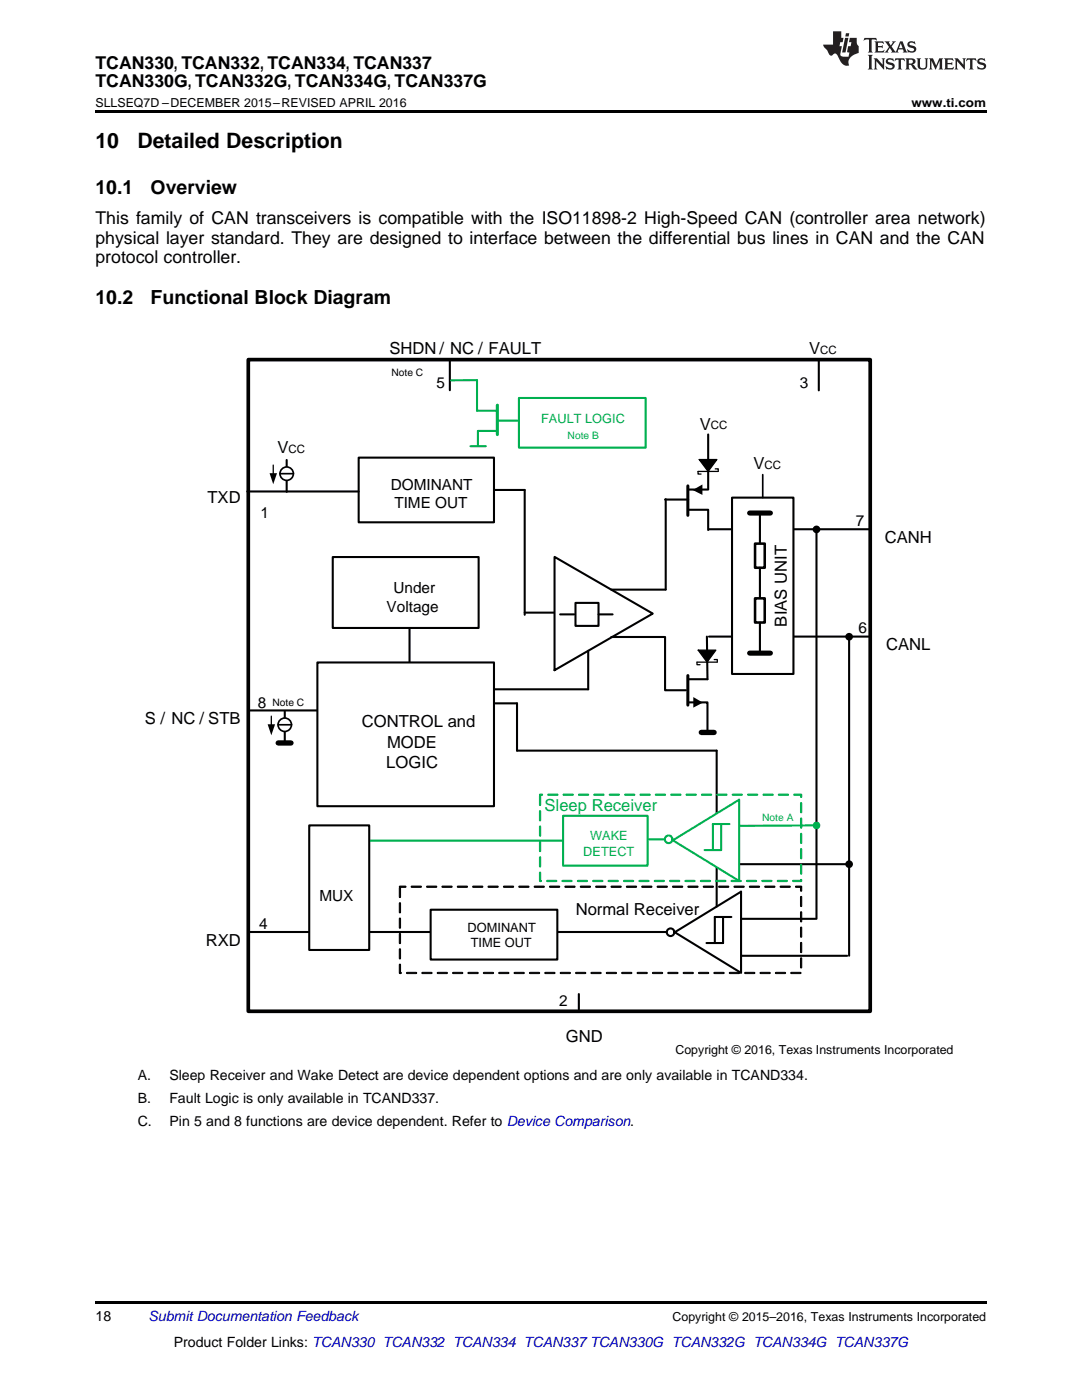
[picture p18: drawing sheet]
<svg xmlns="http://www.w3.org/2000/svg" width="216mm" height="279mm" viewBox="0 0 216 279" stroke-linecap="round" stroke-linejoin="round" font-family="sans-serif">
<defs><g id="words">
<g font-size="4.2">
<text x="19" y="29.6">10</text>
<text x="27.4" y="29.6">Detailed Description</text>
</g>
<g font-size="3.9">
<text x="19" y="38.8">10.1</text>
<text x="30.1" y="38.8">Overview</text>
<text x="19" y="60.6">10.2</text>
<text x="30.1" y="60.6">Functional Block Diagram</text>
</g>
<g font-size="3.5">
<text x="19" y="13.8">TCAN330, TCAN332, TCAN334, TCAN337</text>
<text x="19" y="17.3">TCAN330G, TCAN332G, TCAN334G, TCAN337G</text>
<text x="19" y="44.8">This family of CAN transceivers is compatible with the ISO11898-2 High-Speed CAN (controller area network)</text>
<text x="19" y="48.6">physical layer standard. They are designed to interface between the differential bus lines in CAN and the CAN</text>
<text x="19" y="52.5">protocol controller.</text>
</g>
<g font-size="3.3">
<text x="77.7" y="70.6">SHDN / NC / FAULT</text>
<text x="161.5" y="70.6">V</text>
<text x="139.6" y="85.7">V</text>
<text x="55.4" y="90.5">V</text>
<text x="150.4" y="93.7">V</text>
<text x="41.4" y="100.5">TXD</text>
<text x="176.5" y="108.3">CANH</text>
<text x="157" y="125" transform="rotate(-90 157 125)">BIAS UNIT</text>
<text x="176.8" y="129.7">CANL</text>
<text x="28.9" y="144.5">S / NC / STB</text>
<text x="72.2" y="145.1">CONTROL and</text>
<text x="77.2" y="149.2">MODE</text>
<text x="77.1" y="153.3">LOGIC</text>
<text x="114.9" y="182.6">Normal Receiver</text>
<text x="41" y="188.8">RXD</text>
<text x="112.9" y="207.9">GND</text>
</g>
<text font-size="3.3" fill="#00b050" x="108.7" y="161.9">Sleep Receiver</text>
<g font-size="3.1">
<text x="87.1" y="77.4">5</text>
<text x="159.6" y="77.4">3</text>
<text x="78" y="97.7">DOMINANT</text>
<text x="78.7" y="101.4">TIME OUT</text>
<text x="52" y="103.4">1</text>
<text x="170.8" y="104.9">7</text>
<text x="78.5" y="118.4">Under</text>
<text x="77.1" y="122.1">Voltage</text>
<text x="171.3" y="126.4">6</text>
<text x="51.5" y="141.4">8</text>
<text x="63.7" y="179.7">MUX</text>
<text x="51.7" y="185.4">4</text>
<text x="111.6" y="200.7">2</text>
</g>
<g font-size="2.8">
<text x="27.5" y="215.5">A.</text>
<text x="33.8" y="215.5">Sleep Receiver and Wake Detect are device dependent options and are only available in TCAND334.</text>
<text x="27.5" y="220.1">B.</text>
<text x="33.8" y="220.1">Fault Logic is only available in TCAND337.</text>
<text x="27.5" y="224.8">C.</text>
<text x="33.8" y="224.8">Pin 5 and 8 functions are device dependent. Refer to Device Comparison.</text>
<text x="19" y="263.6">18</text>
<text x="34.7" y="268.9">Product Folder Links: TCAN330 TCAN332 TCAN334 TCAN337 TCAN330G TCAN332G TCAN334G TCAN337G</text>
</g>
<text font-size="2.8" fill="#0000c8" x="29.6" y="263.6">Submit Documentation Feedback</text>
<g font-size="2.6" fill="#00b050">
<text x="108" y="84.4">FAULT LOGIC</text>
<text x="117.8" y="167.6">WAKE</text>
<text x="116.4" y="170.8">DETECT</text>
</g>
<g font-size="2.6">
<text x="93.3" y="186">DOMINANT</text>
<text x="93.9" y="189">TIME OUT</text>
</g>
<g font-size="2.5">
<text x="19" y="21.4">SLLSEQ7D –DECEMBER 2015–REVISED APRIL 2016</text>
<text x="181.9" y="21.4">www.ti.com</text>
<text x="134.8" y="210.3">Copyright © 2016, Texas Instruments Incorporated</text>
<text x="134.2" y="263.6">Copyright © 2015–2016, Texas Instruments Incorporated</text>
</g>
<g font-size="2.3">
<text x="163.7" y="70.6">CC</text>
<text x="141.8" y="85.7">CC</text>
<text x="57.6" y="90.4">CC</text>
<text x="152.5" y="93.6">CC</text>
</g>
<g font-size="2">
<text x="78.1" y="75.1">Note C</text>
<text x="54.4" y="140.9">Note C</text>
</g>
<g font-size="2" fill="#00b050">
<text x="113.3" y="87.7">Note B</text>
<text x="152.1" y="163.8">Note A</text>
</g>
</g></defs>
<path d="M19 259.7h177.8v.5h-177.8z" fill="#000"/>
<path d="M137.3 97.7h3.8M141.3 86.7v11M137.3 101.7h4v4.1M141.5 105.6h32.1M104.7 122.3h12.6M141.1 127l.1 8.6h-3.9M137.3 140.2h3.9v6M147.3 190.7h21.7" fill="none" stroke="#000" stroke-width=".41"/>
<path d="M137.3 97v5.9M137.3 134.8v5.9" fill="none" stroke="#000" stroke-width=".61"/>
<path d="M139.5 91.7h3.6l-1.8 2.4zM138.2 97.8l2-1.1v2.1zM139.3 129.8h3.5l-1.7 2.3zM138.3 139.1l1.9 1.1-1.9 1z" fill="#000"/>
<path d="M139.5 91.7h3.6l-1.8 2.4zM142.7 93.6h.6v.5M143.3 94.1h-4v.5h.6M139.3 129.8h3.5l-1.7 2.3zM142.5 131.6h.6v.5h-4v.6h.6" fill="none" stroke="#000" stroke-width=".26"/>
<path d="M71.6 91.3h27v12.9h-27z" fill-rule="evenodd" fill="#fff"/>
<path d="M71.6 91.3h27v12.9h-27z" fill="none" stroke="#000" stroke-width=".41"/>
<path d="M110.7 111.1l19.5 11.4-19.5 11.3z" fill="#fff"/>
<path d="M132.7 99.7h4.6M132.8 99.6v18M110.7 111.1l19.5 11.4-19.5 11.3zM122 117.7h10.8M122 127.1h10.6M132.7 127.1v10.7h4.2M141.5 127h32.1" fill="none" stroke="#000" stroke-width=".41"/>
<g fill="#fff">
<path d="M134.6 186.1l13.3-8.1v16.2z"/>
<path d="M133.6 185.5a.63 .63 0 0 1 .8 .4 .63 .63 0 0 1-.4 .8l-.4-.1a.62 .62 0 0 1 0-1.1z" fill-rule="evenodd"/>
</g>
<path d="M134.6 186.1l13.3-8.1v16.2zM144.3 183v5.2h-3.3M145.9 183h-3.3v5.2" fill="none" stroke="#000" stroke-width=".41"/>
<circle cx="133.8" cy="186" r=".76" fill="#fff"/>
<g fill="none" stroke="#000" stroke-width=".41">
<path d="M163.4 71.8v6.1M49.3 98.1h22.3M162.9 105.7v77.7M111.8 122.6h2.8M114.8 120.3h4.6v4.6h-4.6zM117.4 129.9v7.7M119.4 122.6h2.8M169.4 127.1v63.6M49.5 186h83.5M147.9 183.4h14.8"/>
<circle cx="133.8" cy="186" r=".76"/>
</g>
<g fill="#000">
<circle cx="162.9" cy="105.7" r=".77"/>
<circle cx="169.4" cy="127.1" r=".77"/>
</g>
<path d="M49.5 71.8h124.1v130h-124.1z" fill="none" stroke="#000" stroke-width=".73"/>
<path d="M139.9 146.2h2.6" fill="none" stroke="#000" stroke-width="1.1"/>
<path d="M133.1 167a.59 .59 0 0 1 .8 .2 .59 .59 0 0 1-.1 .8h-.6a.73 .73 0 0 1-.1-1z" fill-rule="evenodd" fill="#fff"/>
<path d="M133.1 167a.59 .59 0 0 1 .8 .2 .59 .59 0 0 1-.1 .8h-.6a.73 .73 0 0 1-.1-1z" fill="none" stroke="#00b050" stroke-width=".41"/>
<circle cx="133.4" cy="167.5" r=".76" fill="#fff"/>
<g fill="none" stroke="#00b050" stroke-width=".41">
<path d="M162.9 164.7l-15.4 .1"/>
<circle cx="133.4" cy="167.5" r=".76"/>
</g>
<circle cx="162.9" cy="164.7" r=".77" fill="#00b050"/>
<path d="M98.6 97.8h6.1M104.7 97.8v24.9M143 149.8v31.1M147.5 172.5h21.9" fill="none" stroke="#000" stroke-width=".41"/>
<circle cx="169.4" cy="172.5" r=".77" fill="#000"/>
<path d="M127 167.5h5.7" fill="none" stroke="#00b050" stroke-width=".41"/>
<path d="M134.3 167.7l13.2-8.1v16.2z" fill="#fff"/>
<path d="M73.7 167.8h38.7M134.3 167.7l13.2-8.1v16.2zM143.9 164.5v5.1h-3.3M145.6 164.5h-3.4v5.1" fill="none" stroke="#00b050" stroke-width=".41"/>
<path d="M81.7 125.3v6.9M49.5 141.8h16.9M115.5 198.4v3" fill="none" stroke="#000" stroke-width=".41"/>
<path d="M63.3 132.2h35.3v28.7h-35.3z" fill-rule="evenodd" fill="#fff"/>
<path d="M63.3 132.2h35.3v28.7h-35.3z" fill="none" stroke="#000" stroke-width=".41"/>
<path d="M146.1 99.3h12.2v35.2h-12.2z" fill-rule="evenodd" fill="#fff"/>
<path d="M146.1 99.3h12.2v35.2h-12.2zM151.6 102.4v6.1" fill="none" stroke="#000" stroke-width=".41"/>
<path d="M150.7 108.5h1.9v4.8h-1.9z" fill-rule="evenodd" fill="#fff"/>
<path d="M150.7 108.5h1.9v4.8h-1.9z" fill="none" stroke="#000" stroke-width=".51"/>
<path d="M151.6 113.3v6.1" fill="none" stroke="#000" stroke-width=".41"/>
<path d="M150.7 119.4h1.9v4.8h-1.9z" fill-rule="evenodd" fill="#fff"/>
<path d="M150.7 119.4h1.9v4.8h-1.9z" fill="none" stroke="#000" stroke-width=".51"/>
<path d="M151.6 124.2v6.1" fill="none" stroke="#000" stroke-width=".41"/>
<path d="M149.6 102.4h4.1M149.6 130.3h4.1" fill="none" stroke="#000" stroke-width="1"/>
<path d="M112.4 162.8h16.8v10h-16.8z" fill-rule="evenodd" fill="#fff"/>
<path d="M112.4 162.8h16.8v10h-16.8z" fill="none" stroke="#00b050" stroke-width=".41"/>
<path d="M98.6 140.4h4.6v9.4" fill="none" stroke="#000" stroke-width=".41"/>
<path d="M85.9 181.6h25.3v9.9h-25.3z" fill-rule="evenodd" fill="#fff"/>
<path d="M85.9 181.6h25.3v9.9h-25.3z" fill="none" stroke="#000" stroke-width=".41"/>
<path d="M107.7 158.8l.2 .1v1.7l-.1 .2-.2-.2zM107.7 161.8l.2 .1v1.8l-.1 .1-.2-.1zM107.7 164.9l.2 .1v1.8l-.1 .1-.2-.1zM107.7 168l.2 .1v1.7l-.1 .2-.2-.2zM107.7 171l.2 .1v1.8l-.1 .1-.2-.1zM107.7 174.1l.2 .1v1.6l-.1-.1h.2l-.1 .2-.3-.1zM109.1 175.7h1.9l.1 .1-.1 .1h-1.8zM112.2 175.7h1.8l.2 .1-.2 .1h-1.7zM115.2 175.7h1.9l.1 .1-.1 .1h-1.8zM118.3 175.7h1.9l.1 .1-.1 .1h-1.8zM121.4 175.7h1.9l.1 .1-.1 .1h-1.8zM124.4 175.7h1.9l.2 .1-.2 .1h-1.8zM127.5 175.7h1.9l.1 .1-.1 .1h-1.8zM130.6 175.7h1.9l.1 .1-.1 .1h-1.8zM133.6 175.7h1.9l.1 .1-.1 .1h-1.8zM136.7 175.7h1.9l.1 .1-.1 .1h-1.8zM139.8 175.7h1.9l.1 .1-.1 .1h-1.8zM142.8 175.7h1.9l.2 .1-.2 .1h-1.8zM145.9 175.7h1.9l.1 .1-.1 .1h-1.8zM149 175.7h1.9l.1 .1-.1 .1h-1.8zM152 175.7h1.9l.1 .1-.1 .1h-1.8zM155.1 175.7h1.9l.1 .1-.1 .1h-1.8zM158.2 175.7h1.7l-.2 .1 .1-.3 .2 .1-.1 .3h-1.6zM159.8 172.5h.2v1.8l-.1 .2-.2-.2zM159.8 169.4l.2 .1v1.8l-.1 .1-.2-.1zM159.8 166.3l.2 .1v1.8l-.1 .1-.2-.1zM159.8 163.3l.2 .1v1.8l-.1 .1-.2-.1zM159.8 160.2l.2 .1v1.8l-.1 .1-.2-.1zM158.4 158.5h1.5l.1 .5-.2 .1-.1-.5 .2 .1h-1.4zM155.3 158.5h1.9l.1 .1-.1 .1h-1.8zM152.3 158.5h1.9l.1 .1-.1 .1h-1.8zM149.2 158.5h1.9l.1 .1-.1 .1h-1.8zM146.1 158.5h1.9l.1 .1-.1 .1h-1.8zM143.1 158.5h1.8l.2 .1-.2 .1h-1.7zM140 158.5h1.9l.1 .1-.1 .1h-1.8zM136.9 158.5h1.9l.1 .1-.1 .1h-1.8zM133.9 158.5h1.9l.1 .1-.1 .1h-1.8zM130.8 158.5h1.9l.1 .1-.1 .1h-1.8zM127.7 158.5h1.9l.1 .1-.1 .1h-1.8zM124.7 158.5h1.8l.2 .1-.2 .1h-1.7zM121.6 158.5h1.9l.1 .1-.1 .1h-1.8zM118.5 158.5h1.9l.1 .1-.1 .1h-1.8zM115.5 158.5h1.8l.2 .1-.2 .1h-1.7zM112.4 158.5h1.9l.1 .1-.1 .1h-1.8zM109.3 158.5h1.9l.1 .1-.1 .1h-1.8zM107.7 158.5h.4l.2 .1-.5 .1z" fill-rule="evenodd" fill="#00b050"/>
<g fill="none" stroke="#00b050" stroke-width=".2">
<path d="M107.7 158.8l.2 .1v1.7l-.1 .2-.2-.2zM107.7 158.5h.4l.2 .1-.5 .1zM109.3 158.5h1.9l.1 .1-.1 .1h-1.8zM112.4 158.5h1.9l.1 .1-.1 .1h-1.8zM115.5 158.5h1.8l.2 .1-.2 .1h-1.7zM118.5 158.5h1.9l.1 .1-.1 .1h-1.8zM121.6 158.5h1.9l.1 .1-.1 .1h-1.8zM124.7 158.5h1.8l.2 .1-.2 .1h-1.7zM127.7 158.5h1.9l.1 .1-.1 .1h-1.8zM130.8 158.5h1.9l.1 .1-.1 .1h-1.8zM133.9 158.5h1.9l.1 .1-.1 .1h-1.8zM136.9 158.5h1.9l.1 .1-.1 .1h-1.8z"/>
<path d="M140 158.5h1.9l.1 .1-.1 .1h-1.8zM143.1 158.5h1.8l.2 .1-.2 .1h-1.7zM146.1 158.5h1.9l.1 .1-.1 .1h-1.8zM149.2 158.5h1.9l.1 .1-.1 .1h-1.8zM152.3 158.5h1.9l.1 .1-.1 .1h-1.8zM155.3 158.5h1.9l.1 .1-.1 .1h-1.8zM158.4 158.5h1.5l.1 .5-.2 .1-.1-.5 .2 .1h-1.4zM107.7 161.8l.2 .1v1.8l-.1 .1-.2-.1zM107.7 164.9l.2 .1v1.8l-.1 .1-.2-.1zM107.7 168l.2 .1v1.7l-.1 .2-.2-.2zM107.7 171l.2 .1v1.8l-.1 .1-.2-.1zM107.7 174.1l.2 .1v1.6l-.1-.1h.2l-.1 .2-.3-.1z"/>
<path d="M109.1 175.7h1.9l.1 .1-.1 .1h-1.8zM112.2 175.7h1.8l.2 .1-.2 .1h-1.7zM115.2 175.7h1.9l.1 .1-.1 .1h-1.8zM118.3 175.7h1.9l.1 .1-.1 .1h-1.8zM121.4 175.7h1.9l.1 .1-.1 .1h-1.8zM124.4 175.7h1.9l.2 .1-.2 .1h-1.8zM127.5 175.7h1.9l.1 .1-.1 .1h-1.8zM130.6 175.7h1.9l.1 .1-.1 .1h-1.8zM133.6 175.7h1.9l.1 .1-.1 .1h-1.8zM136.7 175.7h1.9l.1 .1-.1 .1h-1.8zM139.8 175.7h1.9l.1 .1-.1 .1h-1.8zM142.8 175.7h1.9l.2 .1-.2 .1h-1.8z"/>
<path d="M145.9 175.7h1.9l.1 .1-.1 .1h-1.8zM149 175.7h1.9l.1 .1-.1 .1h-1.8zM152 175.7h1.9l.1 .1-.1 .1h-1.8zM155.1 175.7h1.9l.1 .1-.1 .1h-1.8zM158.2 175.7h1.7l-.2 .1 .1-.3 .2 .1-.1 .3h-1.6zM159.8 172.5h.2v1.8l-.1 .2-.2-.2zM159.8 169.4l.2 .1v1.8l-.1 .1-.2-.1zM159.8 166.3l.2 .1v1.8l-.1 .1-.2-.1zM159.8 163.3l.2 .1v1.8l-.1 .1-.2-.1zM159.8 160.2l.2 .1v1.8l-.1 .1-.2-.1z"/>
</g>
<path d="M79.7 177.1l.2 .1v1.8l-.1 .1-.1-.1zM79.7 180.2l.2 .1v1.8l-.1 .1-.1-.1zM79.7 183.3h.2v1.8l-.1 .2-.1-.2zM79.7 186.3l.2 .1v1.8l-.1 .1-.1-.1zM79.7 189.4l.2 .1v1.8l-.1 .1-.1-.1zM79.7 192.4l.2 .1v1.7l-.1-.1h.2v.2l-.3-.1zM81.1 194.1h1.9l.2 .1-.2 .1h-1.8zM84.2 194.1h1.9l.1 .1-.1 .1h-1.8zM87.3 194.1h1.9l.1 .1-.1 .1h-1.8zM90.3 194.1h1.9l.1 .1-.1 .1h-1.8zM93.4 194.1h1.9l.1 .1-.1 .1h-1.8zM96.5 194.1h1.9l.1 .1-.1 .1h-1.8zM99.5 194.1h1.9l.2 .1-.2 .1h-1.8zM102.6 194.1h1.9l.1 .1-.1 .1h-1.8zM105.7 194.1h1.9l.1 .1-.1 .1h-1.8zM108.7 194.1h1.9l.1 .1-.1 .1h-1.8zM111.8 194.1h1.9l.1 .1-.1 .1h-1.8zM114.9 194.1h1.9l.1 .1-.1 .1h-1.8zM118 194.1h1.8l.2 .1-.2 .1h-1.8zM121 194.1h1.9l.1 .1-.1 .1h-1.8zM124.1 194.1h1.9l.1 .1-.1 .1h-1.8zM127.2 194.1h1.8l.2 .1-.2 .1h-1.8zM130.2 194.1h1.9l.1 .1-.1 .1h-1.8zM133.3 194.1h1.9l.1 .1-.1 .1h-1.8zM136.4 194.1h1.8l.2 .1-.2 .1h-1.8zM139.4 194.1h1.9l.1 .1-.1 .1h-1.8zM142.5 194.1h1.9l.1 .1-.1 .1h-1.8zM145.6 194.1h1.8l.2 .1-.2 .1h-1.7zM148.6 194.1h1.9l.1 .1-.1 .1h-1.8zM151.7 194.1h1.9l.1 .1-.1 .1h-1.8zM154.8 194.1h1.8l.2 .1-.2 .1h-1.8zM157.8 194.1h1.9l.1 .1-.1 .1h-1.8zM159.8 191.2l.2 .1v1.8l-.1 .1-.2-.1zM159.8 188.1l.2 .1v1.8l-.1 .1-.2-.1zM159.8 185.1h.2v1.8l-.1 .2-.2-.2zM159.8 182l.2 .1v1.8l-.1 .1-.2-.1zM159.8 178.9l.2 .1v1.8l-.1 .1-.2-.1zM158.8 176.9h1.1v.9l-.2-.1v-.7l.2 .1h-1.1zM155.7 176.9l1.9-.1 .1 .2-.1 .1h-1.8zM152.6 176.9l1.9-.1 .1 .2-.1 .1h-1.8zM149.6 176.9l1.8-.1 .2 .2-.2 .1h-1.7zM146.5 176.9l1.9-.1 .1 .2-.1 .1h-1.8zM143.4 176.9l1.9-.1 .1 .2-.1 .1h-1.8zM140.4 176.9l1.8-.1 .2 .2-.2 .1h-1.8zM137.3 176.9l1.9-.1 .1 .2-.1 .1h-1.8zM134.2 176.9l1.9-.1 .1 .2-.1 .1h-1.8zM131.2 176.9l1.8-.1 .2 .2-.2 .1h-1.8zM128.1 176.9l1.9-.1 .1 .2-.1 .1h-1.8zM125 176.9l1.9-.1 .1 .2-.1 .1h-1.8zM122 176.9l1.8-.1 .2 .2-.2 .1h-1.8zM118.9 176.9l1.9-.1 .1 .2-.1 .1h-1.8zM115.8 176.9l1.9-.1 .1 .2-.1 .1h-1.8zM112.7 176.9l1.9-.1 .2 .2-.2 .1h-1.8zM109.7 176.9l1.9-.1 .1 .2-.1 .1h-1.8zM106.6 176.9l1.9-.1 .1 .2-.1 .1h-1.8zM103.6 176.9l1.8-.1 .2 .2-.2 .1h-1.8zM100.5 176.9l1.9-.1 .1 .2-.1 .1h-1.8zM97.4 176.9l1.9-.1 .1 .2-.1 .1h-1.8zM94.3 176.9l1.9-.1 .1 .2-.1 .1h-1.8zM91.3 176.9l1.9-.1 .1 .2-.1 .1h-1.8zM88.2 176.9l1.9-.1 .1 .2-.1 .1h-1.8zM85.2 176.9l1.8-.1 .2 .2-.2 .1h-1.8zM82.1 176.9l1.9-.1 .1 .2-.1 .1h-1.8zM79.7 176.9l1.2-.1 .1 .2-.1 .1h-1.1z" fill-rule="evenodd" fill="#000"/>
<g fill="none" stroke="#000" stroke-width=".2">
<path d="M79.7 177.1l.2 .1v1.8l-.1 .1-.1-.1zM79.7 176.9l1.2-.1 .1 .2-.1 .1h-1.1zM82.1 176.9l1.9-.1 .1 .2-.1 .1h-1.8zM85.2 176.9l1.8-.1 .2 .2-.2 .1h-1.8zM88.2 176.9l1.9-.1 .1 .2-.1 .1h-1.8zM91.3 176.9l1.9-.1 .1 .2-.1 .1h-1.8zM94.3 176.9l1.9-.1 .1 .2-.1 .1h-1.8zM97.4 176.9l1.9-.1 .1 .2-.1 .1h-1.8zM100.5 176.9l1.9-.1 .1 .2-.1 .1h-1.8zM103.6 176.9l1.8-.1 .2 .2-.2 .1h-1.8zM106.6 176.9l1.9-.1 .1 .2-.1 .1h-1.8zM109.7 176.9l1.9-.1 .1 .2-.1 .1h-1.8z"/>
<path d="M112.7 176.9l1.9-.1 .2 .2-.2 .1h-1.8zM115.8 176.9l1.9-.1 .1 .2-.1 .1h-1.8zM118.9 176.9l1.9-.1 .1 .2-.1 .1h-1.8zM122 176.9l1.8-.1 .2 .2-.2 .1h-1.8zM125 176.9l1.9-.1 .1 .2-.1 .1h-1.8zM128.1 176.9l1.9-.1 .1 .2-.1 .1h-1.8zM131.2 176.9l1.8-.1 .2 .2-.2 .1h-1.8zM134.2 176.9l1.9-.1 .1 .2-.1 .1h-1.8zM137.3 176.9l1.9-.1 .1 .2-.1 .1h-1.8zM140.4 176.9l1.8-.1 .2 .2-.2 .1h-1.8zM143.4 176.9l1.9-.1 .1 .2-.1 .1h-1.8zM146.5 176.9l1.9-.1 .1 .2-.1 .1h-1.8z"/>
<path d="M149.6 176.9l1.8-.1 .2 .2-.2 .1h-1.7zM152.6 176.9l1.9-.1 .1 .2-.1 .1h-1.8zM155.7 176.9l1.9-.1 .1 .2-.1 .1h-1.8zM158.8 176.9h1.1v.9l-.2-.1v-.7l.2 .1h-1.1zM159.8 178.9l.2 .1v1.8l-.1 .1-.2-.1zM79.7 180.2l.2 .1v1.8l-.1 .1-.1-.1zM79.7 183.3h.2v1.8l-.1 .2-.1-.2zM79.7 186.3l.2 .1v1.8l-.1 .1-.1-.1zM79.7 189.4l.2 .1v1.8l-.1 .1-.1-.1zM79.7 192.4l.2 .1v1.7l-.1-.1h.2v.2l-.3-.1zM81.1 194.1h1.9l.2 .1-.2 .1h-1.8zM84.2 194.1h1.9l.1 .1-.1 .1h-1.8z"/>
<path d="M87.3 194.1h1.9l.1 .1-.1 .1h-1.8zM90.3 194.1h1.9l.1 .1-.1 .1h-1.8zM93.4 194.1h1.9l.1 .1-.1 .1h-1.8zM96.5 194.1h1.9l.1 .1-.1 .1h-1.8zM99.5 194.1h1.9l.2 .1-.2 .1h-1.8zM102.6 194.1h1.9l.1 .1-.1 .1h-1.8zM105.7 194.1h1.9l.1 .1-.1 .1h-1.8zM108.7 194.1h1.9l.1 .1-.1 .1h-1.8zM111.8 194.1h1.9l.1 .1-.1 .1h-1.8zM114.9 194.1h1.9l.1 .1-.1 .1h-1.8zM118 194.1h1.8l.2 .1-.2 .1h-1.8zM121 194.1h1.9l.1 .1-.1 .1h-1.8z"/>
<path d="M124.1 194.1h1.9l.1 .1-.1 .1h-1.8zM127.2 194.1h1.8l.2 .1-.2 .1h-1.8zM130.2 194.1h1.9l.1 .1-.1 .1h-1.8zM133.3 194.1h1.9l.1 .1-.1 .1h-1.8zM136.4 194.1h1.8l.2 .1-.2 .1h-1.8zM139.4 194.1h1.9l.1 .1-.1 .1h-1.8zM142.5 194.1h1.9l.1 .1-.1 .1h-1.8zM145.6 194.1h1.8l.2 .1-.2 .1h-1.7zM148.6 194.1h1.9l.1 .1-.1 .1h-1.8zM151.7 194.1h1.9l.1 .1-.1 .1h-1.8zM154.8 194.1h1.8l.2 .1-.2 .1h-1.8zM157.8 194.1h1.9l.1 .1-.1 .1h-1.8z"/>
<path d="M159.8 191.2l.2 .1v1.8l-.1 .1-.2-.1zM159.8 188.1l.2 .1v1.8l-.1 .1-.2-.1zM159.8 185.1h.2v1.8l-.1 .2-.2-.2zM159.8 182l.2 .1v1.8l-.1 .1-.2-.1z"/>
</g>
<path d="M98.6 137.6h18.8" fill="none" stroke="#000" stroke-width=".41"/>
<path d="M152.2 94.7v4.6" fill="none" stroke="#000" stroke-width=".33"/>
<path d="M61.7 164.7h12v24.9h-12z" fill-rule="evenodd" fill="#fff"/>
<path d="M57.2 91.8v6.4M61.7 164.7h12v24.9h-12z" fill="none" stroke="#000" stroke-width=".41"/>
<circle cx="57.2" cy="94.5" r="1.34" fill="#fff"/>
<g fill="none" stroke="#000" stroke-width=".33">
<path d="M55.9 94.5h2.6"/>
<circle cx="57.2" cy="94.5" r="1.34"/>
</g>
<path d="M54.5 92.8v1.8" fill="none" stroke="#000" stroke-width=".26"/>
<path d="M53.8 94.4h1.5l-.8 2.2z" fill="#000"/>
<path d="M56.8 141.9v6.4" fill="none" stroke="#000" stroke-width=".41"/>
<circle cx="56.8" cy="144.6" r="1.34" fill="#fff"/>
<g fill="none" stroke="#000" stroke-width=".33">
<path d="M55.5 144.6h2.7"/>
<circle cx="56.8" cy="144.6" r="1.34"/>
</g>
<path d="M54.1 142.9v1.8" fill="none" stroke="#000" stroke-width=".26"/>
<path d="M53.4 144.5h1.5l-.8 2.2z" fill="#000"/>
<path d="M55.5 148.3h2.6" fill="none" stroke="#000" stroke-width="1.1"/>
<path d="M66.4 111.2h29.1v14.1h-29.1z" fill-rule="evenodd" fill="#fff"/>
<path d="M66.4 111.2h29.1v14.1h-29.1zM103.2 149.8h39.8" fill="none" stroke="#000" stroke-width=".41"/>
<path d="M103.6 79.4h25.2v10h-25.2z" fill-rule="evenodd" fill="#fff"/>
<path d="M90 75.9h5.2v6.1h4M103.6 79.4h25.2v10h-25.2zM93.9 89.1h3M99.2 86h-3.8v3.1M99.2 83.9h4.1" fill="none" stroke="#00b050" stroke-width=".41"/>
<path d="M99.2 80.9v5.8" fill="none" stroke="#00b050" stroke-width=".61"/>
<path d="M89.8 71.8v6.1" fill="none" stroke="#000" stroke-width=".41"/>
<path d="M19 22h177.8v.5h-177.8z" fill="#000"/>
<g fill="#231f20">
<path d="M172.5 7.6l-.1 .5 .4-.2h.6v.1v2.1l-.2 .4h.9l-.2-.4v-2.1l.1-.1h.5l.5 .2-.2-.5zM174.5 8.3l.2 .3v1.5l-.2 .4h1.8l.2-.6a1.04 1.04 0 0 1-1.3 .2v-.7h.6l.3 .2v-.6l-.3 .2h-.6v-.6l.8-.1 .4 .3-.2-.5zM176.5 8.3l.9 1.1-.9 1.1h.8l-.2-.2 .4-.7 .5 .7-.2 .2h1.5l-.2-.2 .2-.4h.9l.1 .4-.2 .2h1l-.3-.3-.7-1.9h-.5l-.9 2-.8-1 .9-1h-.8l.1 .3-.4 .5-.3-.6 .1-.2zM179.7 8.6l.4 1h-.7zM181.3 8.4a.63 .63 0 0 0-.2 .7 .63 .63 0 0 0 .6 .4l.6 .2 .1 .2a.75 .75 0 0 1-.7 .4 .75 .75 0 0 1-.6-.5l.1 .7 .1-.1a1.11 1.11 0 0 0 1.5-.6 1.13 1.13 0 0 0-1.2-.8l-.1-.4a1.04 1.04 0 0 1 1.2 .2l-.2-.5-.2 .1-.4-.2zM173.2 10.9l.2 .4v2.2l-.2 .4h1l-.3-.4v-2.2l.3-.4zM174.3 11.6l.3 .4v1.5l-.3 .4h.8l-.2-.4v-1.3l1.5 1.7v-1.9l.2-.4h-.7l.2 .4v.9l-1.1-1.3zM177 11.8a.62 .62 0 0 0-.2 .7 .62 .62 0 0 0 .6 .4l.6 .1 .1 .3a.76 .76 0 0 1-.7 .3 .76 .76 0 0 1-.7-.4l.2 .7 .1-.1a1.11 1.11 0 0 0 1.5-.6 1.13 1.13 0 0 0-1.2-.8l-.1-.4a1.04 1.04 0 0 1 1.2 .2l-.2-.6-.2 .1-.5-.1zM178.7 11.6l-.2 .6a.61 .61 0 0 1 .8-.3v1.6l-.2 .4h.9l-.2-.4v-1.6a.63 .63 0 0 1 .7 .3l-.1-.6zM180.6 11.6l.3 .4v1.5l-.3 .4h1l-.2-.2-.1-.8 .6 .2a.76 .76 0 0 0 1.2 .7l-1-1a.58 .58 0 0 0 .6-.5 .58 .58 0 0 0-.5-.6zM181.4 11.9h.1a.45 .45 0 0 1 .5 .1 .45 .45 0 0 1 .1 .5l-.8 .2zM182.9 11.6l.2 .2a2.17 2.17 0 0 0 .3 1.9 .99 .99 0 0 0 1.6-.6v-1.1l.2-.4h-.7l.2 .2a1.92 1.92 0 0 1-.2 1.8 .6 .6 0 0 1-.9-.5v-1.1l.2-.4zM185.4 11.6l.2 .4v1.5l-.2 .4h.7l-.2-.4v-1.4l.8 1.8 .8-1.8v1.4l-.2 .4h.9l-.2-.4v-1.5l.2-.4h-.8l-.6 1.5-.6-1.5zM188.4 11.6l.2 .4v1.5l-.2 .4h1.8l.1-.6a1.04 1.04 0 0 1-1.2 .1v-.6h.5l.4 .2v-.6l-.4 .2h-.5v-.7h.8l.3 .3-.1-.6zM190.5 11.6l.2 .4v1.5l-.2 .4h.7l-.2-.4v-1.3l1.5 1.7v-1.9l.2-.4h-.7l.2 .4v.9l-1.1-1.3zM192.9 11.6l-.1 .6a.61 .61 0 0 1 .7-.3l.1 1.6-.3 .4h1l-.3-.4 .1-1.6a.63 .63 0 0 1 .7 .3l-.1-.6zM195.2 11.8a.62 .62 0 0 0-.2 .7 .62 .62 0 0 0 .6 .4l.6 .1 .1 .3a.76 .76 0 0 1-.7 .3 .76 .76 0 0 1-.6-.4l.1 .7 .1-.1a1.11 1.11 0 0 0 1.6-.6 1.13 1.13 0 0 0-1.3-.8l-.1-.4a1.04 1.04 0 0 1 1.2 .2l-.1-.6-.2 .1-.5-.1z"/>
<path d="M166.2 6.3v2.6h-1.9v.4l.8 .9a.91 .91 0 0 0 1 .8 .56 .56 0 0 1 .5-.3 .56 .56 0 0 1 .5 .3l.4 .8a1.53 1.53 0 0 0 1.9 1.2 1.54 1.54 0 0 1 1-2.1l.9-.3v-1.4a1.52 1.52 0 0 1-.4-1.6h-1.3l-.2 .8h.5l-.2 .8h-.5l-.1 1v.2l.4 .1-.2 .8a1.93 1.93 0 0 1-1.6-.3l.3-1.8h-.5l.2-.8h.4l.2-.8h-.4v-1.3zM168.6 7.6l-.6 2.9h.7l.6-2.9zM168.8 6.6l-.1 .7h.6l.2-.7z"/>
</g>
<use href="#words"/>
</svg>
